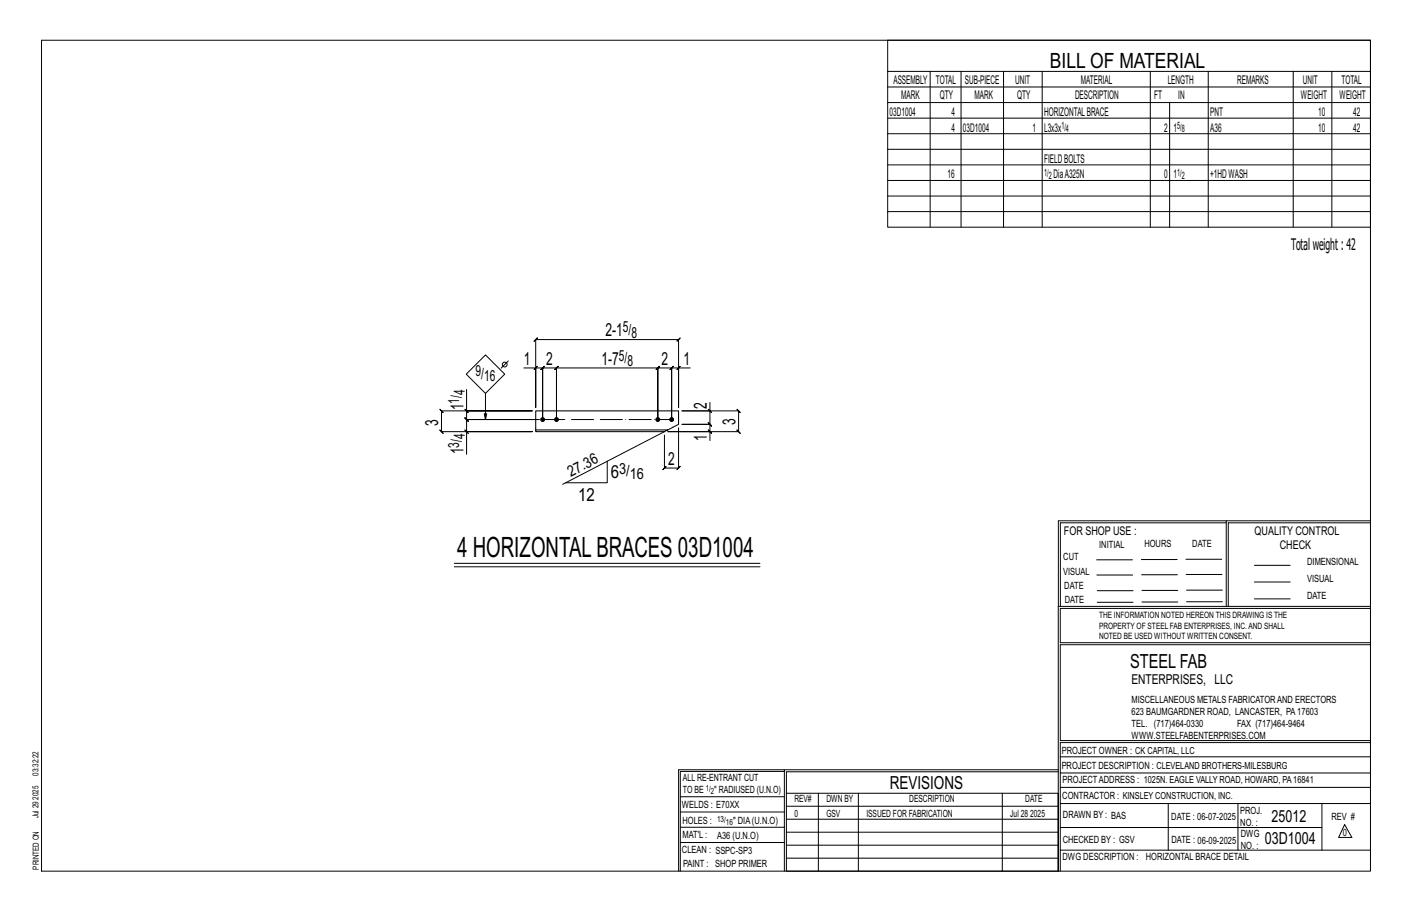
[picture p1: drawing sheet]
<svg xmlns="http://www.w3.org/2000/svg" width="432mm" height="279mm" viewBox="0 0 432 279" stroke-linecap="round" stroke-linejoin="round" font-family="sans-serif">
<defs><g id="words">
<text font-size="8.6" x="139.8" y="170.2">4 HORIZONTALBRACES 03D1004</text>
<text font-size="6.4" x="321.1" y="20.7">BILL OF MATERIAL</text>
<text font-size="5.9" x="345.6" y="204.1">STEEL FAB</text>
<g font-size="5.5">
<text x="185.1" y="102.8">2-1</text>
<text x="160.2" y="111.5">1</text>
<text x="167" y="111.5">2</text>
<text x="183.9" y="111.5">1-7</text>
<text x="202.3" y="111.5">2</text>
<text x="209" y="111.5">1</text>
<text x="141.7" y="125.5" transform="rotate(-90 141.7 125.5)">1</text>
<text x="216.1" y="125.1" transform="rotate(-90 216.1 125.1)">2</text>
<text x="134" y="130.1" transform="rotate(-90 134 130.1)">3</text>
<text x="224.9" y="130" transform="rotate(-90 224.9 130)">3</text>
<text x="216.1" y="134.7" transform="rotate(-90 216.1 134.7)">1</text>
<text x="141.7" y="138.9" transform="rotate(-90 141.7 138.9)">1</text>
<text x="204.3" y="142.1">2</text>
<text x="186.8" y="146.1">6</text>
<text x="176.8" y="153.2">12</text>
<text x="272.2" y="241.1">REVISIONS</text>
</g>
<g font-size="5.1">
<text x="388.9" y="251.3">25012</text>
<text x="386.8" y="258.1">03D1004</text>
</g>
<text font-size="4.9" x="394.8" y="76.4">Totalweight : 42</text>
<g font-size="4.7">
<text x="190.5" y="101.6">5/</text>
<text x="193.1" y="103.2">8</text>
<text x="189.3" y="110.2">5/</text>
<text x="191.9" y="111.9">8</text>
<text x="145.4" y="114.9">9/</text>
<text x="148" y="116.6">16</text>
<text x="140.4" y="123.4" transform="rotate(-90 140.4 123.4)">1/</text>
<text x="142.1" y="120.8" transform="rotate(-90 142.1 120.8)">4</text>
<text x="140.4" y="136.8" transform="rotate(-90 140.4 136.8)">3/</text>
<text x="142.1" y="134.2" transform="rotate(-90 142.1 134.2)">4</text>
<text x="174.6" y="145.8" transform="rotate(-27 174.6 145.8)">27.36</text>
<text x="189.3" y="144.8">3/</text>
<text x="192.6" y="146.5">16</text>
</g>
<text font-size="4.2" x="346" y="209.1">ENTERPRISES, LLC</text>
<g font-size="3.7">
<text x="273.2" y="25.6">ASSEMBLY</text>
<text x="286.2" y="25.6">TOTAL</text>
<text x="295.1" y="25.6">SUB-PIECE</text>
<text x="310.4" y="25.6">UNIT</text>
<text x="330.5" y="25.6">MATERIAL</text>
<text x="357.1" y="25.6">LENGTH</text>
<text x="378.3" y="25.6">REMARKS</text>
<text x="398.4" y="25.6">UNIT</text>
<text x="410.2" y="25.6">TOTAL</text>
<text x="272.1" y="35.5">03D1004</text>
<text x="275.6" y="30.4">MARK</text>
<text x="287.4" y="30.4">QTY</text>
<text x="290.9" y="35.5">4</text>
<text x="298" y="30.4">MARK</text>
<text x="311" y="30.4">QTY</text>
<text x="319.3" y="35.5">HORIZONTALBRACE</text>
<text x="328.7" y="30.4">DESCRIPTION</text>
<text x="353" y="30.4">FT</text>
<text x="360.3" y="30.4">IN</text>
<text x="370.1" y="35.5">PNT</text>
<text x="397.8" y="30.4">WEIGHT</text>
<text x="403.2" y="35.5">10</text>
<text x="409.6" y="30.4">WEIGHT</text>
<text x="413.8" y="35.5">42</text>
<text x="290.9" y="40.2">4</text>
<text x="294.5" y="40.2">03D1004</text>
<text x="315.8" y="40.2">1</text>
<text x="319.3" y="40.2">L3x3x</text>
<text x="356" y="40.2">2</text>
<text x="358.9" y="40.2">1</text>
<text x="370.1" y="40.2">A36</text>
<text x="403.2" y="40.2">10</text>
<text x="413.8" y="40.2">42</text>
<text x="319.3" y="49.7">FIELDBOLTS</text>
<text x="289.8" y="54.5">16</text>
<text x="322.2" y="54.5">DiaA325N</text>
<text x="356" y="54.5">0</text>
<text x="358.9" y="54.5">1</text>
<text x="370.1" y="54.5">+1HDWASH</text>
<text x="325.3" y="163.4">FOR SHOP USE :</text>
<text x="383.7" y="163.4">QUALITY CONTROL</text>
<text x="391.4" y="167.8">CHECK</text>
</g>
<g font-size="3.1">
<text x="324.6" y="39.4">1/</text>
<text x="326" y="40.5">4</text>
<text x="360" y="39.4">5/</text>
<text x="361.4" y="40.5">8</text>
<text x="319.3" y="53.7">1/</text>
<text x="360" y="53.7">1/</text>
<text x="320.7" y="54.8">2</text>
<text x="361.4" y="54.8">2</text>
<text x="336.2" y="167.4">INITIAL</text>
<text x="350" y="167.1">HOURS</text>
<text x="364.6" y="167.2">DATE</text>
<text x="325.2" y="171.3">CUT</text>
<text x="399.8" y="172.8">DIMENSIONAL</text>
<text x="325.1" y="175.8">VISUAL</text>
<text x="399.8" y="177.9">VISUAL</text>
<text x="325.5" y="180">DATE</text>
<text x="325.7" y="184.4">DATE</text>
<text x="399.8" y="183.1">DATE</text>
<text x="346" y="215">MISCELLANEOUS METALS FABRICATORAND ERECTORS</text>
<text x="346" y="218.6">623 BAUMGARDNER ROAD, LANCASTER, PA17603</text>
<text x="346" y="225.8">WWW.STEELFABENTERPRISES.COM</text>
<text x="346" y="222.2">TEL. (717)464-0330</text>
<text x="378.3" y="222.2">FAX (717)464-9464</text>
<text x="324.7" y="230.5">PROJECT OWNER : CK CAPITAL, LLC</text>
<text x="208.8" y="238.8">ALL RE-ENTRANT CUT</text>
<text x="324.7" y="235.1">PROJECT DESCRIPTION : CLEVELAND BROTHERS-MILESBURG</text>
<text x="324.9" y="239.5">PROJECTADDRESS : 1025N. EAGLE VALLY ROAD, HOWARD, PA16841</text>
<text x="208.8" y="242.5">TO BE</text>
<text x="218.4" y="242.5">&quot; RADIUSED (U.N.O)</text>
<text x="242.9" y="245.3">REV#</text>
<text x="252.7" y="245.3">DWN BY</text>
<text x="278.1" y="245.3">DESCRIPTION</text>
<text x="313.5" y="245.3">DATE</text>
<text x="324.9" y="244.2">CONTRACTOR : KINSLEY CONSTRUCTION, INC.</text>
<text x="208.5" y="247">WELDS : E70XX</text>
<text x="208.7" y="251.7">HOLES :</text>
<text x="224.2" y="251.8">&quot; DIA(U.N.O)</text>
<text x="242.9" y="249.9">0</text>
<text x="252.7" y="249.9">GSV</text>
<text x="264.9" y="249.9">ISSUED FOR FABRICATION</text>
<text x="309" y="249.9">Jul 28</text>
<text x="315" y="249.9">2025</text>
<text x="325.1" y="250">DRAWN BY : BAS</text>
<text x="358.2" y="250.5">DATE : 06-07-2025</text>
<text x="379.3" y="248.9">PROJ.</text>
<text x="407.2" y="250.5">REV #</text>
<text x="208.7" y="256.3">MAT'L :</text>
<text x="219.3" y="256.4">A36 (U.N.O)</text>
<text x="325" y="257.6">CHECKED BY : GSV</text>
<text x="358.3" y="257.7">DATE : 06-09-2025</text>
<text x="379.3" y="252.5">NO. :</text>
<text x="379.5" y="255.9">DWG</text>
<text x="410.6" y="255.5">0</text>
<text x="208.6" y="260.7">CLEAN : SSPC-SP3</text>
<text x="324.9" y="262.9">DWG DESCRIPTION :</text>
<text x="350.4" y="263">HORIZONTAL BRACE DETAIL</text>
<text x="379.5" y="259.5">NO. :</text>
<text x="208.9" y="265">PAINT : SHOP PRIMER</text>
</g>
<g font-size="2.7">
<text x="336.1" y="189">THE INFORMATION NOTED HEREON THIS DRAWING IS THE</text>
<text x="336.1" y="195.4">NOTED BE USED WITHOUT WRITTEN CONSENT.</text>
<text x="336.1" y="192.2">PROPERTY OF STEEL FAB ENTERPRISES, INC.AND SHALL</text>
</g>
<g font-size="2.6">
<text x="215.9" y="241.8">1/</text>
<text x="217.4" y="242.7">2</text>
<text x="219.3" y="251.1">13/</text>
<text x="222" y="252.1">16</text>
</g>
<g font-size="2.5">
<text x="11.7" y="237.1" transform="rotate(-90 11.7 237.1)">03:32:22</text>
<text x="11.8" y="244.4" transform="rotate(-90 11.8 244.4)">2025</text>
<text x="11.8" y="250.1" transform="rotate(-90 11.8 250.1)">Jul 29</text>
<text x="11.9" y="265.8" transform="rotate(-90 11.9 265.8)">PRINTED ON</text>
</g>
</g></defs>
<g fill="none" stroke="#000" stroke-width=".31">
<path d="M12.7 12.3h406.4v254h-406.4zM271.5 12.3h147.6v57.2h-147.6zM271.5 21.8h147.6M271.5 26.6h147.6M271.5 31.4h147.6M271.5 36.1h147.6M284.5 21.8v47.7M293.9 21.8v47.7M306.9 21.8v47.7M318.7 21.8v47.7M351.8 21.8v47.7M357.7 31.4v38.1"/>
<path d="M369.5 21.8v47.7M395.5 21.8v47.7M407.3 21.8v47.7M271.5 40.9h147.6M271.5 45.6h147.6M271.5 50.4h147.6M271.5 55.2h147.6M271.5 59.9h147.6M271.5 64.7h147.6M142.7 119.1v6.5h20.1h-27.8l-.5-.5 1 1-.5-.5v6.4l-.5-.5 1 1-.5-.5h27.8h-20.1v6.9M155.4 110.3l-2.2 2.2M160.2 112.5h3.6v12v-20.7l-.5 .5 1-1-.5 .5h43.7l-.5 .5 1-1-.5 .5v20.7v-12h3.6"/>
<path d="M163.3 113l1-1zM163.8 112.5h2.1l-.5 .5 1-1-.5 .5v15.7v-15.7l-.5 .5 1-1-.5 .5h4.3l-.5 .5 1-1-.5 .5v15.7v-15.7l-.5 .5 1-1-.5 .5h31l-.5 .5 1-1-.5 .5v15.7v-15.7l-.5 .5 1-1-.5 .5h4.2l-.5 .5 1-1-.5 .5v15.7v-15.7l-.5 .5 1-1-.5 .5h2.1M207 113l1-1zM142.2 131.5l1 1zM142.2 125.1l1 1zM142.7 125.6v2.6l-.5-.5 1 1-.5-.5h22.2h-22.2l-.5-.5 1 1-.5-.5v3.8M148.5 120.3l5.8-5.9-5.8-5.9-5.9 5.9 5.9 5.9v7.9l-.4-1.7h.7l-.3 1.7M203.2 132l-31.1 16.1M207.5 130.8v12.3l.5-.5-1 1 .5-.5h-4.3l.5-.5-1 1 .5-.5v-10.1M216.6 131.5l1 1zM216.6 125.1l1 1zM217.1 123v2.6h-8.5h17.3l-.5-.5 1 1-.5-.5v6.4l-.5-.5 1 1-.5-.5h-21.6h12.8v2.7"/>
<path d="M217.1 125.6v4.1l-.5-.5 1 1-.5-.5h-8.5h8.5l-.5-.5 1 1-.5-.5v2.3M185.7 141v6.6h-12.7M375 159.8h-50.7v25.6M375 159.2h-51.3l-.1 107.1M419.1 159.2h-44.1v26.2M419.1 159.8h-43.5v25.6M138.9 172.2h93.5M138.9 173.3h93.5M335.4 171.1h10.9M335.4 175.8h11M349 171h11M349.1 175.7h11"/>
<path d="M362.7 171h10.9M362.7 175.6h11M383.6 172.8h11M383.6 177.9h11M323.7 185.4h95.4M335.5 184.1h11M335.5 180.6h11M349.2 184h11M349.2 180.5h11M362.9 180.4h10.9M362.9 184h10.9M383.6 183.1h11"/>
<path d="M419.1 186h-94.9v10.5h94.9M419.1 197.1h-94.9v29.3h94.9v.6h-94.9v39.3M239.9 235.8h-31.9v30.5M239.9 235.3h-32.4v31M323.6 235.3h-83.7v31M323.6 235.9h-83.1v6.6M324.2 236.3h94.9M324.2 231.4h94.9M208 252.9h31.9M208 257.5h31.9M208 243.6h31.9M208 248.2h31.9"/>
<path d="M240.5 242.5h83.1v23.8h-83.1zM240.5 258.4h83.1M240.5 254.4h83.1M240.5 250.4h83.1M240.5 246.5h83.1M250.3 242.5v23.8M262.5 242.5v23.8M306.5 242.5v23.8M324.2 253h80.1M324.2 245.6h94.9M324.2 259.9h94.9M324.2 240.7h94.9"/>
<path d="M357.3 245.6v14.3M378.6 245.6v14.3M404.3 245.6v14.3M411.2 252.1l2.2 3.9h-4zM240.5 262.3h83.1"/>
<circle cx="154.3" cy="111.4" r=".74"/>
</g>
<g fill="#000" stroke="#000" stroke-width=".31">
<circle cx="165.9" cy="128.2" r=".6"/>
<circle cx="170.2" cy="128.2" r=".6"/>
<circle cx="201.2" cy="128.2" r=".6"/>
<circle cx="205.4" cy="128.2" r=".6"/>
</g>
<path d="M163.8 131.4h40.4l-1 .6h-39.4zM163.8 131.4v-5.8h43.7v4.1l-3.3 1.7" fill="none" stroke="#000" stroke-width=".32"/>
<path d="M165.9 128.2h39.5" fill="none" stroke="#000" stroke-width=".31" stroke-dasharray="6.8 1 0 1"/>
<use href="#words"/>
</svg>
